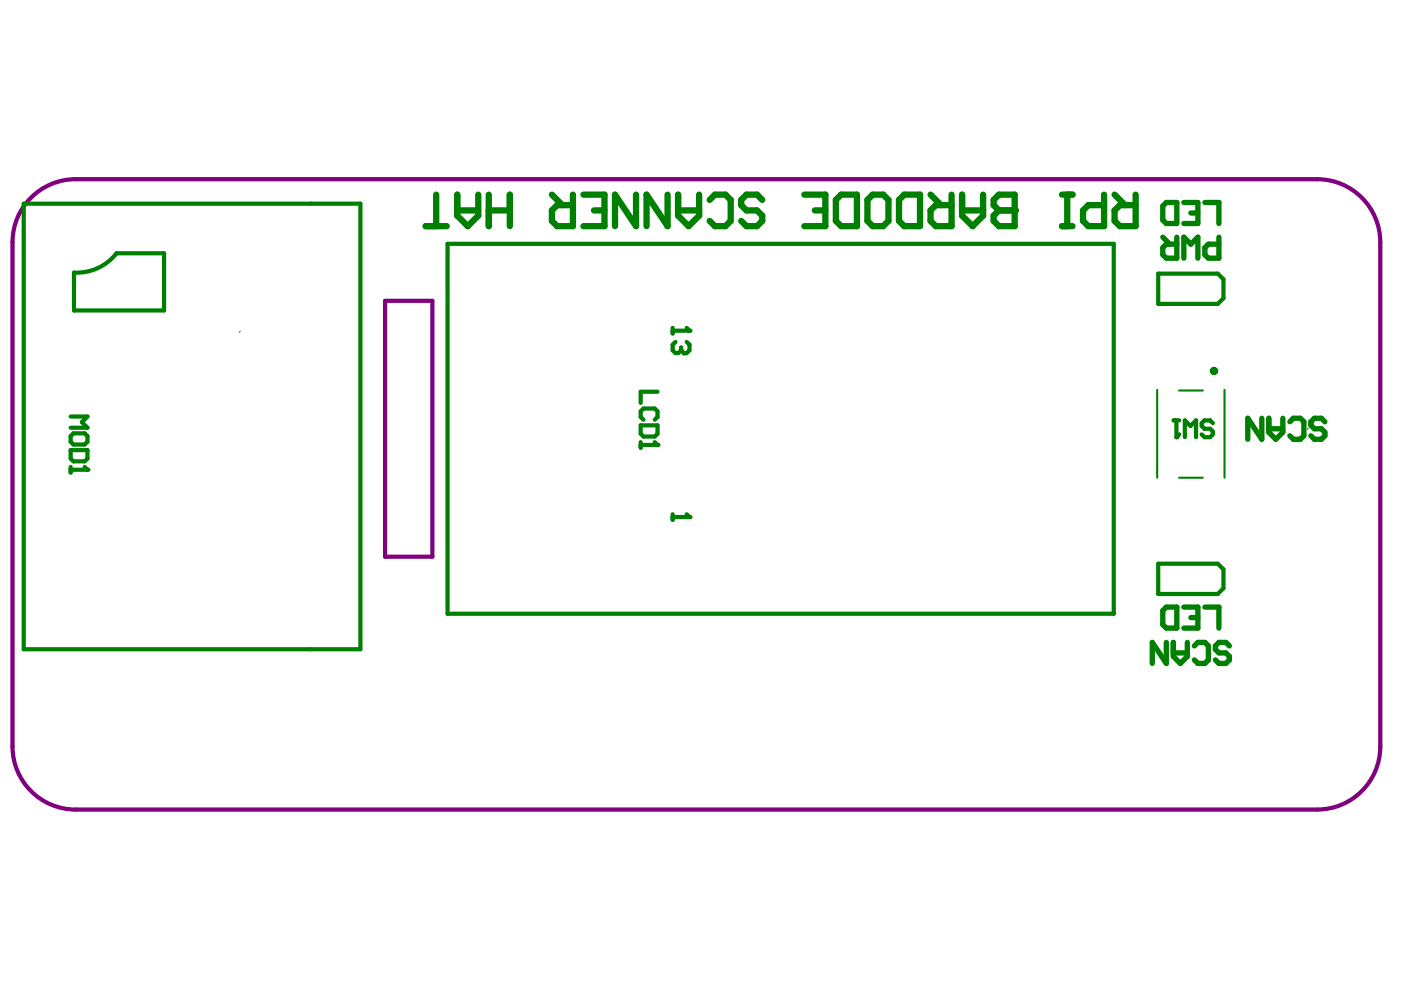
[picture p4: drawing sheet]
<svg xmlns="http://www.w3.org/2000/svg" width="297mm" height="210mm" viewBox="0 0 297 210" stroke-linecap="round" stroke-linejoin="round" font-family="sans-serif">
<path d="M51 70.2l-.3 .2M277.4 90.8l-.3 .2" fill="none" stroke="#008000" stroke-width=".21"/>
<path d="M16 38a13.4 13.4 0 0 0-13.3 13.4M279.3 38a13.4 13.4 0 0 1 13.3 13.4M81.6 63.8h10.1v54.2h-10.1zM2.7 158.3a13.4 13.4 0 0 0 13.3 13.3M292.6 158.3a13.4 13.4 0 0 1-13.3 13.3" fill="none" stroke="#800080" stroke-width=".89"/>
<path d="M16 38h263.3M2.7 51.4v106.9M292.6 51.4v106.9M16 171.6h263.3" fill="none" stroke="#800080" stroke-width=".91"/>
<path d="M5 43.2h71.4v94.5h-71.4zM24.7 53.7h10.1v12.1h-19.1v-8M94.9 51.7h141.2v78.4h-141.2zM245.6 58h12.6l1.2 1.2v4l-1.2 1.2h-12.6zM142.6 69.5v1.2M142.6 70.1h3.6M245.6 119.5h12.6l1.2 1.2v4l-1.2 1.2h-12.6z" fill="none" stroke="#008000" stroke-width=".89"/>
<path d="M245.3 82.7v18.6M250 82.8h5M259.6 82.7v18.6M250 101.3h5" fill="none" stroke="#008000" stroke-width=".45"/>
<circle cx="146.2" cy="70.1" r=".45" fill="#008000"/>
<path d="M145.6 69.5l.6 .6M145.6 72.5l.6 .6v1.2l-.6 .6h-.6" fill="none" stroke="#008000" stroke-width=".89"/>
<circle cx="145" cy="74.9" r=".45" fill="#008000"/>
<path d="M143.2 72.5l-.6 .6v1.2l.6 .6h.6l.6-.6M144.4 74.3l.6 .6M144.4 73.7v.6M142.6 109v1.2M142.6 109.6h3.6" fill="none" stroke="#008000" stroke-width=".89"/>
<circle cx="146.2" cy="109.6" r=".45" fill="#008000"/>
<path d="M145.6 109l.6 .6" fill="none" stroke="#008000" stroke-width=".89"/>
<path d="M215.1 44.6h-3.3l-1.1-1.1v-1.1l1.1-1.1h3.3v6.7M225.2 48h2.2M225.2 41.3h2.2M226.3 41.3v6.7M234.1 41.3v6.7h-3.4l-1.1-1.2v-2.2l1.1-1.1h3.4M236.3 41.3l2.2 2.2M240.8 41.3v6.7h-3.4l-1.1-1.2v-2.2l1.1-1.1h3.4" fill="none" stroke="#008000" stroke-width="1.3"/>
<circle cx="215.1" cy="44.6" r=".67" fill="#008000"/>
<g fill="none" stroke="#008000" stroke-width="1.3">
<path d="M90.3 48h4.4M92.5 41.3v6.7M96.9 44.6h4.5M96.9 41.3v4.4l2.3 2.3 2.2-2.3v-4.4M103.6 44.6h4.5M103.6 41.3v6.7M108.1 41.3v6.7M117 41.3l2.2 2.2M121.5 41.3v6.7h-3.4l-1.1-1.2v-2.2l1.1-1.1h3.4M123.7 41.3h4.5v6.7h-4.5M125.9 44.6h2.3M134.9 41.3v6.7l-4.5-6.7v6.7"/>
<path d="M141.5 41.3v6.7l-4.4-6.7v6.7M143.8 44.6h4.4M143.8 41.3v4.4l2.2 2.3 2.2-2.3v-4.4M150.5 42.4l1.1-1.1h2.2l1.1 1.1v4.4l-1.1 1.2h-2.2l-1.1-1.2M161.6 42.4l-1.1-1.1h-2.2l-1.1 1.1v1.1l1.1 1.1h2.2l1.1 1.1v1.1l-1.1 1.2h-2.2l-1.1-1.2M170.5 41.3h4.5v6.7h-4.5M172.8 44.6h2.2M177.2 42.4l1.1-1.1h3.4v6.7h-3.4l-1.1-1.2zM183.9 42.4l1.1-1.1h2.3l1.1 1.1v4.4l-1.1 1.2h-2.3l-1.1-1.2zM190.6 42.4l1.1-1.1h3.4v6.7h-3.4l-1.1-1.2zM197.3 41.3l2.2 2.2M201.8 41.3v6.7h-3.4l-1.1-1.2v-2.2l1.1-1.1h3.4"/>
<path d="M204 44.6h4.4M204 41.3v4.4l2.2 2.3 2.2-2.3v-4.4M215.1 44.6h-3.3l-1.1 1.1v1.1l1.1 1.2h3.3"/>
</g>
<g fill="none" stroke="#008000" stroke-width="1.1">
<path d="M246.5 43.7l.8-.8h2.2v4.5h-2.2l-.8-.8zM246.5 50.3l1.5 1.5M249.5 50.3v4.4h-2.2l-.8-.7v-1.5l.8-.7h2.2M251 42.9h3v4.5h-3M251 54.7v-4.4l1.5 1.5 1.5-1.5v4.4M252.5 45.2h1.5M255.5 42.9h2.9v4.5M258.4 50.3v4.4h-2.2l-.7-.7v-1.5l.7-.7h2.2M267.5 88.7v4.4l-2.9-4.4v4.4M269 90.9h3M269 88.7v3l1.5 1.4 1.5-1.4v-3M273.5 89.4l.7-.7h1.5l.7 .7v3l-.7 .7h-1.5l-.7-.7"/>
<path d="M280.9 89.4l-.7-.7h-1.5l-.8 .7v.8l.8 .7h1.5l.7 .8v.7l-.7 .7h-1.5l-.8-.7M246.5 129.5l.8-.8h2.2v4.5h-2.2l-.8-.8zM247.3 136.2v4.5l-3-4.5v4.5M248.8 138.4h2.9M248.8 136.2v3l1.5 1.5 1.4-1.5v-3M251 128.7h3v4.5h-3M252.5 130.9h1.5M253.2 136.9l.8-.7h1.5l.7 .7v3l-.7 .8h-1.5l-.8-.8M255.5 128.7h2.9v4.5M260.7 136.9l-.8-.7h-1.5l-.7 .7v.8l.7 .7h1.5l.8 .8v.7l-.8 .8h-1.5l-.7-.8"/>
</g>
<path d="M248.8 89.1h1.2M249.4 89.1v3.6M251.2 92.7v-3.6l1.2 1.2 1.2-1.2v3.6M257.2 89.7l-.6-.6h-1.2l-.6 .6v.6l.6 .6h1.2l.6 .6v.6l-.6 .6h-1.2l-.6-.6" fill="none" stroke="#008000" stroke-width=".89"/>
<circle cx="249.4" cy="92.7" r=".45" fill="#008000"/>
<path d="M15 88.3h3.5l-1.1 1.2 1.1 1.2h-3.5M15 92.5l.6-.6h2.4l.5 .6v1.2l-.5 .6h-2.4l-.6-.6zM15 95.4h3.5v1.8l-.5 .6h-2.4l-.6-.6zM15 99v1.2M15 99.6h3.5M250 92.1l-.6 .6" fill="none" stroke="#008000" stroke-width=".89"/>
<circle cx="18.5" cy="99.6" r=".45" fill="#008000"/>
<path d="M18 99l.5 .6M135.8 90.2h3.6v1.8l-.6 .6h-2.4l-.6-.6zM135.8 93.7v1.2M135.8 94.3h3.6M136.4 89l-.6-.6v-1.2l.6-.6h2.4l.6 .6v1.2l-.6 .6M139.4 83.1h-3.6v2.3" fill="none" stroke="#008000" stroke-width=".89"/>
<circle cx="139.4" cy="94.3" r=".45" fill="#008000"/>
<g fill="none" stroke="#008000" stroke-width=".89">
<path d="M24.7 53.7a10.7 10.7 0 0 1-9 4.1M138.8 93.7l.6 .6"/>
<circle cx="257.4" cy="78.7" r=".45"/>
</g>
</svg>
